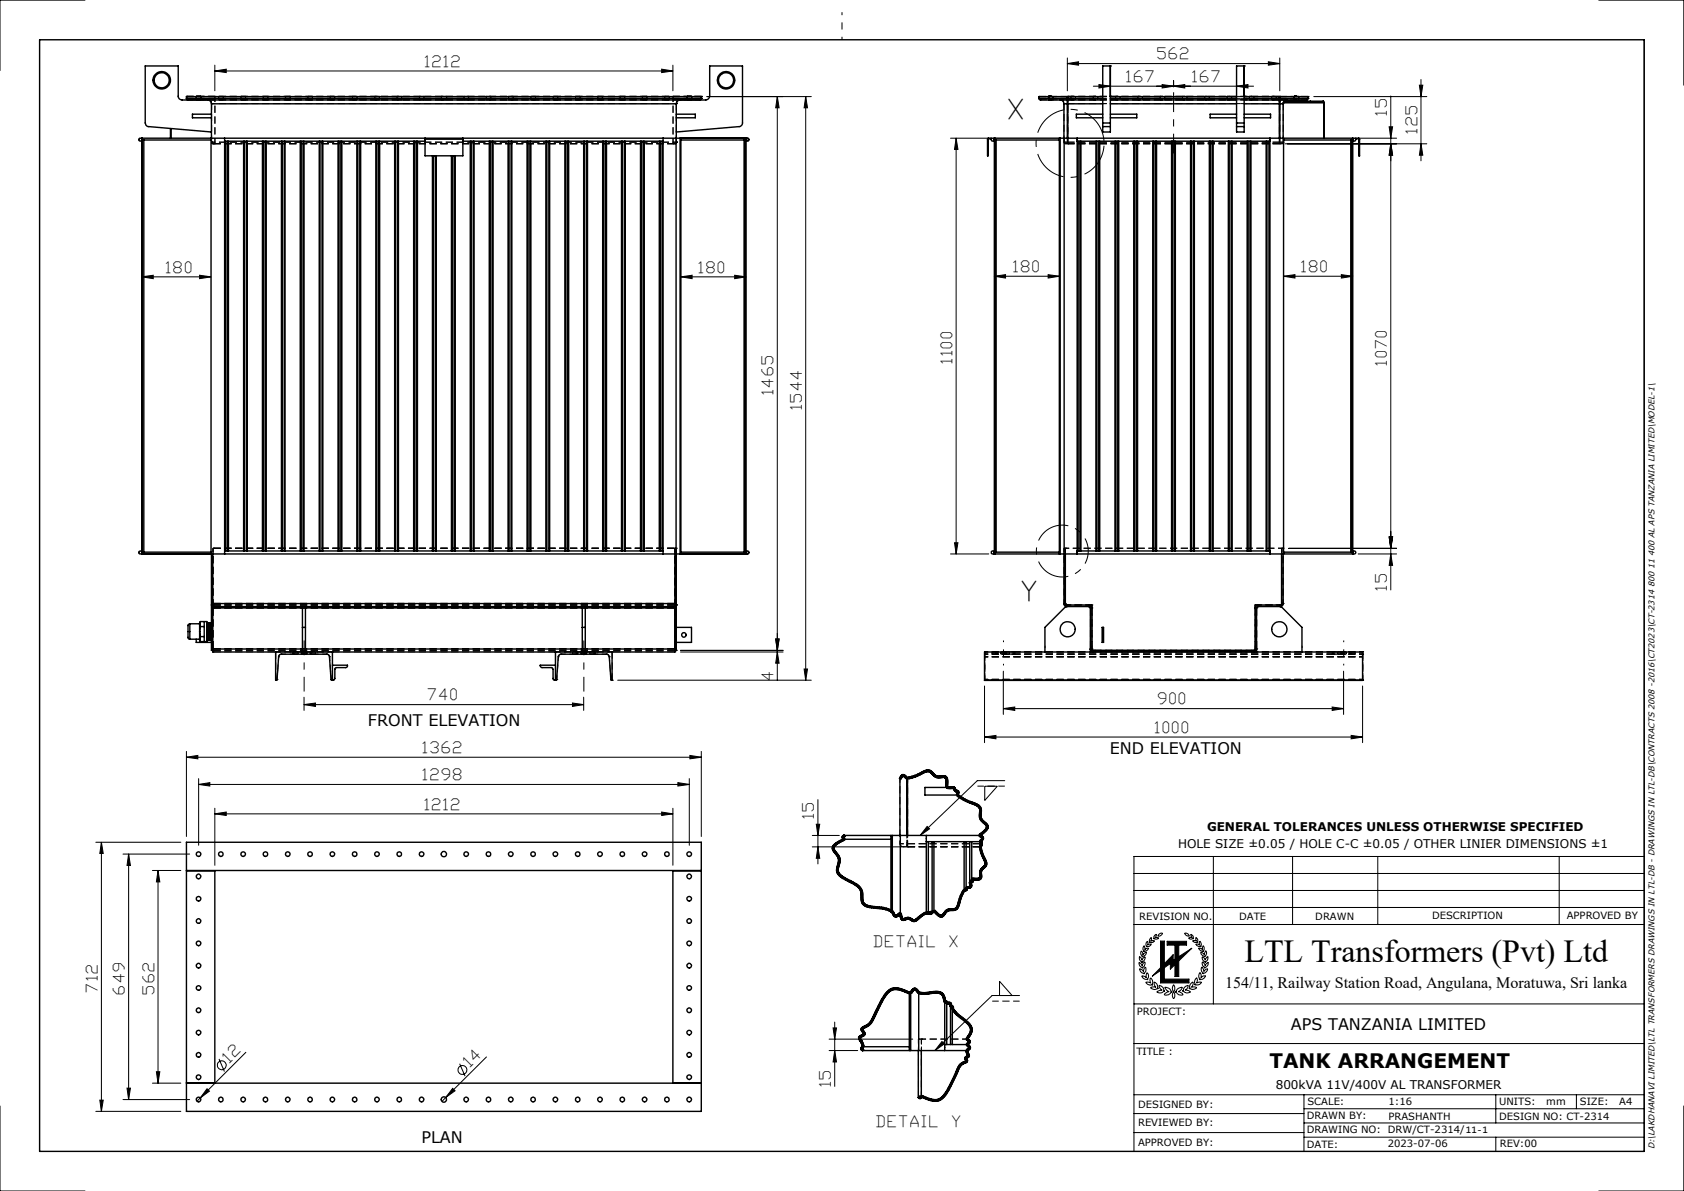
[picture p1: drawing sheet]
<svg xmlns="http://www.w3.org/2000/svg" width="297mm" height="210mm" viewBox="0 0 297 210" stroke-linecap="round" stroke-linejoin="round" font-family="sans-serif">
<defs><g id="words">
<text font-size="5.6" x="219.5" y="169.6">LTL Transformers (Pvt) Ltd</text>
<g font-size="4.8">
<text x="178" y="20.9">X</text>
<text x="180.4" y="106">Y</text>
</g>
<text font-size="3.5" x="223.9" y="188.4">TANK ARRANGEMENT</text>
<g font-size="2.8">
<text x="64.9" y="128">FRONT ELEVATION</text>
<text x="195.7" y="132.9">END ELEVATION</text>
<text x="216.1" y="174.1">154/11, Railway Station Road, Angulana, Moratuwa, Sri lanka</text>
<text x="227.7" y="181.6">APS TANZANIA LIMITED</text>
<text x="74.3" y="201.5">PLAN</text>
</g>
<g font-size="2.7">
<text x="75" y="11.8">1212</text>
<text x="204.2" y="10.5">562</text>
<text x="198.7" y="14.5">167</text>
<text x="210.4" y="14.5">167</text>
<text x="244.6" y="20.2" transform="rotate(-90 244.6 20.2)">15</text>
<text x="249.9" y="23.4" transform="rotate(-90 249.9 23.4)">125</text>
<text x="178.8" y="48">180</text>
<text x="229.6" y="48">180</text>
<text x="29.4" y="48.1">180</text>
<text x="123.3" y="48.1">180</text>
<text x="167.9" y="64" transform="rotate(-90 167.9 64)">1100</text>
<text x="244.6" y="64.3" transform="rotate(-90 244.6 64.3)">1070</text>
<text x="136.4" y="69.5" transform="rotate(-90 136.4 69.5)">1465</text>
<text x="141.4" y="72.1" transform="rotate(-90 141.4 72.1)">1544</text>
<text x="244.6" y="104" transform="rotate(-90 244.6 104)">15</text>
<text x="136.4" y="119.9" transform="rotate(-90 136.4 119.9)">4</text>
<text x="75.5" y="123.5">740</text>
<text x="204.3" y="124.2">900</text>
<text x="203.8" y="129.2">1000</text>
<text x="74.6" y="132.8">1362</text>
<text x="74.6" y="137.6">1298</text>
<text x="75" y="142.8">1212</text>
<text x="143.6" y="144.3" transform="rotate(-90 143.6 144.3)">15</text>
<text x="154.2" y="167">DETAIL</text>
<text x="167.5" y="167">X</text>
<text x="17.2" y="174.9" transform="rotate(-90 17.2 174.9)">712</text>
<text x="22" y="175.2" transform="rotate(-90 22 175.2)">649</text>
<text x="27.2" y="175.2" transform="rotate(-90 27.2 175.2)">562</text>
<text x="40.5" y="187.4" transform="rotate(-45 40.5 187.4)">12</text>
<text x="83" y="188.2" transform="rotate(-45 83 188.2)">14</text>
<text x="146.5" y="191.5" transform="rotate(-90 146.5 191.5)">15</text>
<text x="154.6" y="198.6">DETAIL</text>
<text x="168" y="198.6">Y</text>
</g>
<g font-size="2.1">
<text x="207.8" y="149.6">HOLE SIZE ±0.05 / HOLE C-C ±0.05 / OTHER LINIER DIMENSIONS ±1</text>
<text x="212.9" y="146.4">GENERAL TOLERANCES UNLESS OTHERWISE SPECIFIED</text>
<text x="225" y="191.9">800kVA 11V/400V AL TRANSFORMER</text>
</g>
<g font-size="1.8">
<text x="200.9" y="162.1">REVISION NO.</text>
<text x="218.6" y="162.1">DATE</text>
<text x="232" y="162.1">DRAWN</text>
<text x="252.6" y="162.1">DESCRIPTION</text>
<text x="276.3" y="162.1">APPROVED BY</text>
<text x="200.5" y="179">PROJECT:</text>
<text x="200.4" y="186">TITLE :</text>
<text x="200.7" y="195.4">DESIGNED BY:</text>
<text x="230.5" y="197.4">DRAWN BY:</text>
<text x="230.6" y="194.9">SCALE:</text>
<text x="244.9" y="197.5">PRASHANTH</text>
<text x="244.9" y="194.9">1:16</text>
<text x="264.4" y="197.4">DESIGN NO: CT-2314</text>
<text x="264.4" y="194.9">UNITS:</text>
<text x="272.7" y="194.9">mm</text>
<text x="278.6" y="194.9">SIZE:</text>
<text x="285.6" y="194.9">A4</text>
<text x="200.7" y="202">APPROVED BY:</text>
<text x="200.7" y="198.6">REVIEWED BY:</text>
<text x="230.5" y="199.9">DRAWING NO: DRW/CT-2314/11-1</text>
<text x="230.5" y="202.4">DATE:</text>
<text x="244.8" y="202.3">2023-07-06</text>
<text x="264.5" y="202.3">REV:00</text>
</g>
<text font-size="1.5" x="291.8" y="202.7" transform="rotate(-90 291.8 202.7)">D:\LAKDHANAVI LIMITED\LTL TRANSFORMERS DRAWINGS IN LTL-DB - DRAWINGS IN LTL-DB\CONTRACTS 2008 -2016\CT2023\CT-2314 800 11 400 AL APS TANZANIA LIMITED\MODEL-1\</text>
</g></defs>
<g fill="none" stroke="#000" stroke-width=".18" stroke-dasharray="1.3 .6">
<path d="M32.9 17.3h.1M32.9 17h.1M33.2 17.6h.1M36.6 17.6h.1M37.3 18.3h.1M37.9 17h.1M118.7 17h.1M119.3 18.3h.1M120 17.6h.1M123.4 17.6h.1M123.7 17.3h.1M123.7 17h.1"/>
<path d="M183.2 17.3h.1M183.2 17h.1M183.5 17.6h.1M187 17.6h.1M187.6 18.3h.1M188.2 17h.1M188.2 17.6h.1M188.3 17h.1M188.3 17.6h.1M225.6 17h.1M225.6 17.6h.1M225.7 17h.1"/>
<path d="M225.7 17.6h.1M226.3 18.3h.1M227 17.6h.1M230.4 17.6h.1M230.7 17.3h.1M230.7 17h.1M37.3 25.1h.1M37.6 25.3h.1M37.9 25.3h.1M118.7 25.3h.1M119 25.3h.1M119.3 25.1h.1"/>
<path d="M187.6 25.1h.1M187.9 25.3h.1M188.2 25.3h.1M188.3 25.3h.1M225.6 25.3h.1M225.7 25.3h.1M226 25.3h.1M226.3 25.1h.1M37.6 96.7h.1M119 96.7h.1M119.3 96.7h.1M187.6 96.7h.1"/>
<path d="M187.9 96.7h.1M226 96.7h.1M226.3 96.7h.1M37.6 106.4h.1M37.6 106.7h.1M37.6 106.9h.1M37.6 107.2h.1M37.6 114.4h.1M37.6 114.7h.1M37.6 114.9h.1M48.6 114.9h.1M48.6 119.9h.1"/>
<path d="M48.7 119.9h.1M48.9 119.8h.1M49.1 115.8h.1M49.7 115.3h.1M57.6 115.3h.1M58.1 115.8h.1M58.4 119.8h.1M58.6 119.9h.1M58.6 114.9h.1M98 119.9h.1M98 114.9h.1M98.2 119.8h.1"/>
<path d="M98.5 115.8h.1M99 115.3h.1M107 115.3h.1M107.5 115.8h.1M107.7 119.8h.1M107.9 119.9h.1M108 114.9h.1M108 119.9h.1M119 106.7h.1M119 114.7h.1M119 106.4h.1M119 106.9h.1"/>
<path d="M119 107.2h.1M119 114.4h.1M119 114.9h.1M119.3 106.7h.1M119.3 114.7h.1M173.6 119.9h.1M173.6 114.9h.1M173.6 115.3h.1M187.6 106.4h.1M187.9 106.7h.1M187.9 106.4h.1M188.2 106.7h.1"/>
<path d="M188.2 106.9h.1M192 106.7h.1M192 106.9h.1M192.3 107.2h.1M192.3 114.4h.1M192.6 114.7h.1M192.6 106.7h.1M192.6 114.4h.1M192.6 107.2h.1M192.8 114.7h.1M192.8 114.9h.1M221.1 114.9h.1"/>
<path d="M221.1 114.7h.1M221.4 114.7h.1M221.4 106.7h.1M221.4 107.2h.1M221.4 114.4h.1M221.6 114.4h.1M221.6 107.2h.1M221.9 106.7h.1M221.9 106.9h.1M225.8 106.7h.1M225.8 106.9h.1M226 106.7h.1"/>
<path d="M226 106.4h.1M226.3 106.4h.1M240.3 119.9h.1M240.3 114.9h.1M240.3 115.3h.1M158.7 148.8h.1M159.3 149.3h.1M159.9 149.3h.1M160.1 149.3h.1M162 183.2h.1M162.5 183.2h.1"/>
</g>
<g fill="none" stroke="#000" stroke-width=".18" stroke-dasharray="1.3 .6" stroke-dashoffset=".9" stroke-linecap="butt">
<path d="M77.8 17h1h-1M78.3 17.6h.5h-1h.5M185.3 17h.5h-.9h.4M185.8 17.6h-.9h.9M228.1 17.6h1h-1M228.6 17h-.5h1h-.5M51.6 115.3h1h-1M51.6 114.9h1h-1M53.2 115.3h.9h-.9M53.2 114.9h.9h-.9M54.7 115.3h.9h-.9M54.7 114.9h.9h-.9"/>
<path d="M101.9 115.3h-.9h.9M101.9 114.9h-.9h.9M103.4 115.3h-.9h.9M103.4 114.9h-.9h.9M105 115.3h-1h1M105 114.9h-1h1M175.4 115.3h-.4h.9h-.5M175.4 114.9h-.4h.9h-.5M177 115.3h-.5h.9h-.4M177 114.9h-.5h.9h-.4M178.5 115.3h-.5h1h-.5M178.5 114.9h-.5h1h-.5"/>
<path d="M235.4 115.3h.5h-.9h.4M235.4 114.9h.5h-.9h.4M237 115.3h.4h-.9h.5M237 114.9h.4h-.9h.5M238.5 115.3h.5h-1h.5M238.5 114.9h.5h-1h.5"/>
</g>
<g fill="none" stroke="#000" stroke-width=".18" stroke-dasharray="1.3 .6" stroke-dashoffset=".5" stroke-linecap="butt">
<path d="M36.6 17.6a.67 .67 0 0 1 .7 .7M37.3 18.3a.67 .67 0 0 0-.7-.7M119.3 18.3a.67 .67 0 0 1 .7-.7M120 17.6a.67 .67 0 0 0-.7 .7M187 17.6a.67 .67 0 0 1 .6 .7M226.3 18.3a.67 .67 0 0 1 .7-.7M37.6 97.7v-1M37.6 96.7v9.7M119 96.7v1M119 96.7v9.7M119.3 96.7v1M187.6 96.7v1"/>
<path d="M187.9 96.7v1M187.9 96.7v9.7M226 97.7v-1M226 96.7v9.7M226.3 97.7v-1M226.3 96.7v9.7M37.6 106.4v-9.7M48.9 119.8l.2-4M49.7 115.3h7.9M58.4 119.8l-.3-4M98.2 119.8l.3-4M107 115.3h-8"/>
<path d="M107.7 119.8l-.2-4M119 106.4v-9.7M173.6 119.8v-4M187.6 106.4v-9.7M187.9 106.4v-9.7M192.6 114.7h28.8M226 106.4v-9.7M240.3 119.8v-4M170.5 183.2h-8"/>
</g>
<g fill="none" stroke="#000" stroke-width=".18" stroke-dasharray="1.3 .6" stroke-linecap="butt">
<path d="M32.9 17h90.8M32.9 17v.3M32.9 17.3l.3 .3M32.9 17h5M32.9 17.3v-.3M33.2 17.6l-.3-.3M34.6 17v.6M35.4 17.6v-.6M37.9 17h-5M38.6 17v.6M39.4 17.6v-.6M42.5 17v.6"/>
<path d="M43.3 17.6v-.6M46.4 17v.6M47.2 17.6v-.6M50.4 17v.6M51.2 17.6v-.6M54.3 17v.6M55.1 17.6v-.6M58.2 17v.6M59 17.6v-.6M62.2 17v.6M63 17.6v-.6M66.1 17v.6"/>
<path d="M66.9 17.6v-.6M70 17v.6M70.8 17.6v-.6M74 17v.6M74.8 17.6v-.6M77.8 17v.6M78.8 17.6v-.6M81.8 17v.6M82.6 17.6v-.6M85.8 17v.6M86.6 17.6v-.6M89.7 17v.6"/>
<path d="M90.5 17.6v-.6M93.6 17v.6M94.4 17.6v-.6M97.6 17v.6M98.4 17.6v-.6M101.5 17v.6M102.3 17.6v-.6M105.4 17v.6M106.2 17.6v-.6M109.4 17v.6M110.2 17.6v-.6M113.3 17v.6"/>
<path d="M114.1 17.6v-.6M117.2 17v.6M118 17.6v-.6M118.7 17h5M121.2 17v.6M122 17.6v-.6M123.4 17.6l.3-.3M123.7 17v.3M123.7 17.3l-.3 .3M123.7 17h-90.8M123.7 17.3h-90.8M123.7 17h-5"/>
<path d="M183.2 17.3h5M183.2 17.3l.3 .3M183.2 17h5M183.2 17v.3M184.9 17v.6M185.7 17.6v-.6M185.8 17.6v-.6M187.6 18.3h.6M188.2 17.6v-.3M188.2 17v.3M188.3 17.3v.3M188.3 17v.3"/>
<path d="M188.9 17v.6M189.7 17.6v-.6M192.8 17v.6M193.6 17.6v-.6M196.7 17v.6M197.5 17.6v-.6M200.7 17v.6M201.5 17.6v-.6M204.6 17v.6M205.4 17.6v-.6M208.5 17v.6M209.3 17.6v-.6"/>
<path d="M212.5 17v.6M213.3 17.6v-.6M216.4 17v.6M217.2 17.6v-.6M220.3 17v.6M221.1 17.6v-.6M224.3 17v.6M225.1 17.6v-.6M225.6 17.6v-.3M225.6 17v.3M225.7 18.3h.6M225.7 17.3h5"/>
<path d="M225.7 17.3v.3M225.7 17v.3M225.7 17h5M228.1 17v.6M228.2 17v.6M229 17.6v-.6M229.1 17.6v-.6M230.4 17.6l.3-.3M230.7 17.3v-.3M37.3 25.1l.3 .2M37.6 25.3l-.3-.2M37.6 25.3h.3"/>
<path d="M37.9 25.3h-.3M118.7 25.3h.3M119 25.3l.3-.2M119 25.3h-.3M119.3 25.1l-.3 .2M187.6 25.1h.6M187.6 25.1l.3 .2M187.9 25.3h.3M187.9 25.3l-.3-.2M188.2 25.1v.2M188.2 25.3v-.2M188.3 25.1v.2"/>
<path d="M188.3 25.3v-.2M225.6 25.3v-.2M225.6 25.1v.2M225.7 25.1h.6M225.7 25.3h.3M225.7 25.3v-.2M225.7 25.1v.2M226 25.3l.3-.2M226.3 25.1l-.3 .2M119 96.7h.3M187.6 96.7h.3M226.3 96.7h-.3"/>
<path d="M37.6 106.7v-.3M37.6 106.7v.2M37.6 106.7v.5M37.6 106.9v-.2M37.6 114.7v-.3M37.6 114.7v.2M37.6 114.4v.3M37.6 114.4v.5M37.6 107.2v-.5M37.6 107.2v-.3M37.6 106.4v.3M37.6 106.4v.5"/>
<path d="M48.6 119.9h.1M48.6 114.9v5M48.7 119.9l.2-.1M51.6 114.9v.4M52.6 115.3v-.4M53.2 114.9v.4M53.4 107.2h.5M53.4 114.4h.5M53.9 106.9h-.5M54.1 115.3v-.4M54.7 114.9v.4M55.6 115.3v-.4"/>
<path d="M58.6 119.9l-.2-.1M58.6 119.9v-5M98 119.9v-5M98 119.9l.2-.1M101 114.9v.4M101.9 115.3v-.4M102.5 114.9v.4M102.7 107.2h.5M102.7 114.4h.5M103.2 106.9h-.5M103.4 115.3v-.4M104 114.9v.4"/>
<path d="M105 115.3v-.4M107.9 119.9l-.2-.1M108 119.9h-.1M108 114.9v5M119 106.7h.3M119 114.7h.3M119 106.4v.3M119 106.7v.2M119 107.2v-.5M119 106.9v-.2M119 114.4v.3M119 114.7v.2"/>
<path d="M119 114.7v-.3M119 114.9v-.5M119 106.7v.5M119 106.9v.3M119 106.7v-.3M119 106.9v-.5M173.6 119.9v-.1M173.6 115.8v-.5M173.6 119.9v-5M173.6 114.9v5M175 114.9v.4M175.9 115.3v-.4"/>
<path d="M176.5 114.9v.4M177.4 115.3v-.4M178 114.9v.4M179 115.3v-.4M187.9 106.4l.3 .3M187.9 106.4h-.3M188.2 106.7v.2M188.2 106.7l-.3-.3M192 106.9v-.2M192 106.9l.3 .3M192.3 107.2h.3M192.6 114.4l.2 .3"/>
<path d="M192.6 114.4h-.3M192.8 114.7v.2M192.8 114.7l-.2-.3M221.1 114.7l.3-.3M221.1 114.7v.2M221.4 114.4l-.3 .3M221.4 114.4h.2M221.6 107.2l.3-.3M221.6 107.2h-.2M221.9 106.9v-.2M225.8 106.7l.2-.3M225.8 106.7v.2"/>
<path d="M226 106.4h.3M226 106.4l-.2 .3M235 114.9v.4M235.9 115.3v-.4M236.5 114.9v.4M237.4 115.3v-.4M238 114.9v.4M239 115.3v-.4M240.3 119.9v-.1M240.3 115.8v-.5M240.3 119.9v-5M240.3 114.9v5"/>
<path d="M159.9 148.8v.5M159.9 149.3v-.5M160.1 148.8v.5M160.1 149.3v-.5M162 183.2h.5"/>
</g>
<g fill="none" stroke="#000" stroke-width=".18" stroke-dasharray="1.3 .6" stroke-dashoffset=".4" stroke-linecap="butt">
<path d="M37.3 24.3v.8M119.3 25.1v-.8M187.6 25.1v-.8M188.2 24.3v.8M188.3 25.1v-.8M225.6 24.3v.8M225.7 25.1v-.8M226.3 24.3v.8M119 96.7v10M187.9 96.7v10M49.1 115.8a.51 .51 0 0 1 .6-.5M58.1 115.8a.51 .51 0 0 0-.5-.5"/>
<path d="M58.6 114.9h-10M98 114.9h10M98.5 115.8a.51 .51 0 0 1 .5-.5M107.5 115.8a.51 .51 0 0 0-.5-.5M108 114.9h-10M119 106.7v8M119 114.7v-8M119 106.7v-10M119.3 114.7v-8M119.3 106.7v-10M188.2 106.9a.53 .53 0 0 1-.6-.5M192 106.7a.53 .53 0 0 1 .6 .5"/>
<path d="M192.6 106.7v8M192.8 114.9a.53 .53 0 0 1-.5-.5M221.4 114.7v-8M221.4 107.2a.53 .53 0 0 1 .5-.5M221.6 114.4a.53 .53 0 0 1-.5 .5M226 106.7v-10M226.3 106.4a.53 .53 0 0 1-.5 .5M158.7 148.8l.2 .3 .4 .2M159.3 149.3a.53 .53 0 0 1-.6-.5M162.5 183.2v10.1M162.5 193.3v-10.1"/>
</g>
<g fill="none" stroke="#000" stroke-width=".18" stroke-dasharray="1.3 .6" stroke-dashoffset="-.1" stroke-linecap="butt">
<path d="M33.2 17.6h3.4M36.6 17.6h83.4M36.6 17.6h-3.4M120 17.6h3.4M120 17.6h-83.4M123.4 17.6h-3.4M37.6 25.3h81.4M119 25.3h-81.4M37.6 96.7h81.4M119 96.7h-81.4M37.6 106.4h81.4M37.6 107.2h81.4"/>
<path d="M37.6 114.4v-7.2M37.6 114.4h81.4M37.6 114.7h81.4M37.6 114.9h81.4M37.6 107.2v7.2M37.6 106.9h81.4M37.6 106.7h81.4M119 106.7h-81.4M119 106.9h-81.4M119 107.2v7.2M119 114.7h-81.4M119 114.4h-81.4"/>
<path d="M119 107.2h-81.4M119 114.4v-7.2M119 106.4h-81.4M192.3 114.4v-7.2M192.6 107.2v7.2M192.6 114.4v-7.2M221.4 114.4v-7.2M221.4 107.2v7.2M221.6 107.2v7.2M160.1 149.3h12.8M160.1 148.8h12.8"/>
</g>
<g fill="none" stroke="#000" stroke-width=".18" stroke-dasharray="1.3 .6" stroke-dashoffset=".8" stroke-linecap="butt">
<path d="M35 17.6h-.4h.8h-.4M35 17h.4h-.8h.4M39 17.6h-.4h.8h-.4M39 17h.4h-.8h.4M42.9 17.6h-.4h.8h-.4M42.9 17h.4h-.8h.4M46.8 17.6h-.4h.8h-.4M46.8 17h.4h-.8h.4M50.8 17.6h-.4h.8h-.4M50.8 17h.4h-.8h.4M54.7 17.6h-.4h.8h-.4M54.7 17h.4h-.8h.4"/>
<path d="M58.6 17.6h-.4h.8h-.4M58.6 17h.4h-.8h.4M62.6 17.6h-.4h.8h-.4M62.6 17h.4h-.8h.4M66.5 17.6h-.4h.8h-.4M66.5 17h.4h-.8h.4M70.4 17.6h-.4h.8h-.4M70.4 17h.4h-.8h.4M74.4 17.6h-.4h.8h-.4M74.4 17h.4h-.8h.4M82.2 17.6h-.4h.8h-.4M82.2 17h.4h-.8h.4"/>
<path d="M86.2 17.6h-.4h.8h-.4M86.2 17h.4h-.8h.4M90.1 17.6h-.4h.8h-.4M90.1 17h.4h-.8h.4M94 17.6h-.4h.8h-.4M94 17h.4h-.8h.4M98 17.6h-.4h.8h-.4M98 17h.4h-.8h.4M101.9 17.6h-.4h.8h-.4M101.9 17h.4h-.8h.4M105.8 17.6h-.4h.8h-.4M105.8 17h.4h-.8h.4"/>
<path d="M109.8 17.6h-.4h.8h-.4M109.8 17h.4h-.8h.4M113.7 17.6h-.4h.8h-.4M113.7 17h.4h-.8h.4M117.6 17.6h-.4h.8h-.4M117.6 17h.4h-.8h.4M121.6 17.6h-.4h.8h-.4M121.6 17h.4h-.8h.4M184.9 17.6h.8h-.8M184.9 17h.8h-.8M188.9 17.6h.8h-.8M188.9 17h.8h-.8"/>
<path d="M192.8 17.6h.8h-.8M192.8 17h.8h-.8M196.7 17.6h.8h-.8M196.7 17h.8h-.8M200.7 17.6h.8h-.8M200.7 17h.8h-.8M204.6 17.6h.8h-.8M204.6 17h.8h-.8M208.5 17.6h.8h-.8M208.5 17h.8h-.8M212.5 17.6h.8h-.8M212.5 17h.8h-.8"/>
<path d="M216.4 17.6h.8h-.8M216.4 17h.8h-.8M220.3 17.6h.8h-.8M220.3 17h.8h-.8M224.3 17.6h.8h-.8M224.3 17h.8h-.8M228.2 17.6h.8h-.8M228.2 17h.8h-.8"/>
</g>
<g fill="none" stroke="#000" stroke-width=".18" stroke-dasharray="1.3 .6" stroke-dashoffset=".6" stroke-linecap="butt">
<path d="M119.3 18.3h-82M187 17.6h1.2M225.7 17.6h1.3M37.3 25.1h82M119.3 25.1h-82M226 96.7h-38.1M173.6 119.8h66.7M173.6 119.9h66.7M173.6 115.3h66.7M173.6 115.8h66.7M173.6 114.9h66.7M188.2 106.9h3.8"/>
<path d="M188.2 106.7h3.8M192 106.7h-3.8M221.9 106.9h3.9M221.9 106.7h3.9M225.8 106.7h-3.9M160.1 137.2v11.6M158.7 148.8h1.2M159.9 148.8v-11.6M162 183.2v2M162.5 183.2v2"/>
</g>
<g fill="none" stroke="#000" stroke-width=".18" stroke-dasharray="1.3 .6" stroke-dashoffset=".1" stroke-linecap="butt">
<path d="M37.3 18.3v6.8M119.3 18.3v6.8M187.6 18.3v6.8M188.3 17h37.3M188.3 18.3v6.8M188.3 17.6h37.3M188.3 18.3h37.3M188.3 17.3h37.3M225.7 18.3v6.8M37.3 25.1v-6.8M119.3 25.1v-6.8M188.2 25.1v-6.8"/>
<path d="M188.3 25.3h37.3M188.3 25.1h37.3M225.6 25.1v-6.8M226.3 25.1v-6.8M177.2 138.6h-4.8M179.8 176.5h-4.8"/>
</g>
<path d="M37.9 17v8.3M118.7 17v8.3M123.4 17.6h-90.2M188.2 18.3v-.7M188.3 17v8.3M188.3 17.6v.7M225.6 17v8.3M225.6 18.3v-.7M225.7 17.6v.7M160.1 137.2v12.1M159.3 149.3h.6M162 193.3v-10.1" fill="none" stroke="#000" stroke-width=".18" stroke-dasharray="1.3 .6" stroke-dashoffset=".3" stroke-linecap="butt"/>
<g fill="none" stroke="#000" stroke-width=".25">
<path d="M7 7h283v196h-283zM32.9 17.3l.3 .3M32.9 17.3h90.8M32.9 17.3v-.3h90.8v.3M36.6 17.6a.65 .65 0 0 1 .7 .7M37.3 18.3h82M37.3 18.3v6.1M119.3 18.3v6.1M119.9 17.6a.65 .65 0 0 0-.6 .7M123.7 17.3l-.3 .3M183.2 17.3l.2 .3h4.8M183.2 17.3h5"/>
<path d="M183.2 17.3v-.3h5v.3M187 17.6a.65 .65 0 0 1 .6 .7M187.6 18.3h.6M187.6 18.3v6.1M188.2 17.3v.3M188.2 17.6v.7M188.2 18.3v6.1M188.3 17.3v.3M188.3 17.6v.7M188.3 17.6h6.2M188.3 17.3h6.2M188.3 18.3h6.2"/>
<path d="M188.3 18.3v6.1M194.5 17h-6.2v.3M195.8 11.6h.1M195.8 17h.1M195.8 11.6h-1.3v10.1M195.8 17.6h22.3M195.8 17.3h22.3M195.8 17h22.3M195.8 18.3h22.3M195.8 11.6v10.1M219.4 11.6h.1M219.4 17h.1"/>
<path d="M219.4 11.6h-1.3v10.1M219.4 17.6h6.2M219.4 17.3h6.2M219.4 17h6.2v.3M219.4 18.3h6.2M219.4 11.6v10.1M225.6 17.3v.3M225.6 17.6v.7M225.6 18h.1M225.6 17.8h.1M225.6 18.3v6.1M225.7 17.3v.3"/>
<path d="M225.7 17.6v.7M225.7 17.3h5M225.7 17.3v-.3h5v.3M225.7 18.3h.6M225.7 18.3v6.1M226.3 18.1h7.2M226.3 18.3v6.1M226.4 18h7M226.4 17.8h7M227 17.6a.61 .61 0 0 0-.7 .7M230.7 17.3l-.2 .3h-4.8M231.1 17.8v.2"/>
<path d="M233.4 17.8l.1 .3M233.4 18l.1 .1v6.3M233.4 17.8v.2M233.5 18.1v6.3M25 24.4v73.3M25 24.4l.1 .3M25 24.4h106.6M25.1 24.7h12.1M25.1 24.7v72.7M25.4 24.7v72.7M30.1 22.7v1.7M30.2 22.7v1.7"/>
<path d="M37.2 24.4v73.3M37.3 23.3l-11.1-1a.66 .66 0 0 1-.6-.6v-10.1h5.8v5.4a.66 .66 0 0 0 .7 .6h92.4a.73 .73 0 0 0 .7-.6v-5.4h5.8v10.1a.67 .67 0 0 1-.6 .6l-11.1 1M37.3 20.1h-3.4v.7h3.4M39.6 24.4v.5M39.6 24.9h35.4M39.6 24.9v72.2M39.8 24.9v72.2M40.1 24.9v72.2M40.3 24.9v72.2M43 24.9v72.2M43.1 24.9v72.2M43.5 24.9v72.2"/>
<path d="M43.6 24.9v72.2M46.3 24.9v72.2M46.5 24.9v72.2M46.8 24.9v72.2M47 24.9v72.2M49.6 24.9v72.2M49.8 24.9v72.2M50.1 24.9v72.2M50.3 24.9v72.2M53 24.9v72.2M53.1 24.9v72.2M53.4 24.9v72.2"/>
<path d="M53.6 24.9v72.2M56.3 24.9v72.2M56.4 24.9v72.2M56.8 24.9v72.2M56.9 24.9v72.2M59.6 24.9v72.2M59.8 24.9v72.2M60.1 24.9v72.2M60.3 24.9v72.2M62.9 24.9v72.2M63.1 24.9v72.2M63.5 24.9v72.2"/>
<path d="M63.6 24.9v72.2M66.3 24.9v72.2M66.5 24.9v72.2M66.8 24.9v72.2M67 24.9v72.2M69.6 24.9v72.2M69.8 24.9v72.2M70.1 24.9v72.2M70.3 24.9v72.2M73 24.9v72.2M73.1 24.9v72.2M73.4 24.9v72.2"/>
<path d="M73.6 24.9v72.2M75 24.4v.1M75 24.5v3h6.6v-3M75 24.5h6.6M76.3 27.5v69.6M76.4 27.5v69.6M76.8 27.5v69.6M76.9 27.5v69.6M79.6 27.5v69.6M79.8 27.5v69.6M80.1 27.5v69.6M80.3 27.5v69.6"/>
<path d="M81.6 24.4v.1M81.6 24.9h35.3M82.9 24.9v72.2M83.1 24.9v72.2M83.5 24.9v72.2M83.6 24.9v72.2M86.3 24.9v72.2M86.5 24.9v72.2M86.8 24.9v72.2M87 24.9v72.2M89.6 24.9v72.2M89.8 24.9v72.2"/>
<path d="M90.1 24.9v72.2M90.3 24.9v72.2M93 24.9v72.2M93.1 24.9v72.2M93.5 24.9v72.2M93.6 24.9v72.2M96.3 24.9v72.2M96.4 24.9v72.2M96.8 24.9v72.2M96.9 24.9v72.2M99.6 24.9v72.2M99.8 24.9v72.2"/>
<path d="M100.1 24.9v72.2M100.3 24.9v72.2M102.9 24.9v72.2M103.1 24.9v72.2M103.5 24.9v72.2M103.6 24.9v72.2M106.3 24.9v72.2M106.5 24.9v72.2M106.8 24.9v72.2M107 24.9v72.2M109.6 24.9v72.2M109.8 24.9v72.2"/>
<path d="M110.1 24.9v72.2M110.3 24.9v72.2M113 24.9v72.2M113.1 24.9v72.2M113.5 24.9v72.2M113.6 24.9v72.2M116.3 24.9v72.2M116.5 24.9v72.2M116.8 24.9v72.2M116.9 24.4v.5M116.9 24.9v72.2M119.2 24.4v73.3"/>
<path d="M119.3 20.1h3.3v.7h-3.3M119.9 24.4v73.3M120.1 24.4v73.3M120.1 24.7h11.4M131.2 24.7v72.7M131.5 24.7h.1M131.5 24.7v72.7M131.6 24.4h.1M131.6 24.7h.1M131.6 24.4v73.3M174.2 24.5h.1M174.2 24.5v3h.1v-3"/>
<path d="M174.3 24.5h.1M174.3 24.4l-.1 .1M174.3 24.4h.5v.1h-.5M174.3 24.4v.1M175.4 24.7h.1M175.4 24.4h.1M175.4 24.4h63.1M175.4 24.4v73.3M175.4 24.7h11.4M175.4 24.7v72.7M175.7 24.7v72.7M186.8 24.4v73.3"/>
<path d="M187 24.4v73.3M187.7 24.4v73.3M190 24.4v.5M190 24.9h34M190 24.9v72.2M190.1 24.9v72.2M190.5 24.9v72.2M190.6 24.9v72.2M193.3 24.9v72.2M193.5 24.9v72.2M193.8 24.9v72.2M194 24.9v72.2"/>
<path d="M194.5 21.7v.6M194.5 20.1h-4.7v.7h4.7M194.5 21.7h1.3M194.5 22.3h1.3M194.5 22.3v1h1.3v-1M195.8 21.7v.6M195.8 20.1h4.7v.7h-4.7M196.6 24.9v72.2M196.8 24.9v72.2M197.1 24.9v72.2M197.3 24.9v72.2M200 24.9v72.2"/>
<path d="M200.1 24.9v72.2M200.4 24.9v72.2M200.6 24.9v72.2M203.3 24.9v72.2M203.5 24.9v72.2M203.8 24.9v72.2M204 24.9v72.2M206.6 24.9v72.2M206.8 24.9v72.2M207.1 24.9v72.2M207.3 24.9v72.2M210 24.9v72.2"/>
<path d="M210.1 24.9v72.2M210.5 24.9v72.2M210.6 24.9v72.2M213.3 24.9v72.2M213.5 24.9v72.2M213.8 24.9v72.2M214 24.9v72.2M216.6 24.9v72.2M216.8 24.9v72.2M217.1 24.9v72.2M217.3 24.9v72.2M218.1 21.7v.6"/>
<path d="M218.1 20.1h-4.7v.7h4.7M218.1 21.7h1.3M218.1 22.3h1.3M218.1 22.3v1h1.3v-1M219.4 21.7v.6M219.4 20.1h4.7v.7h-4.7M220 24.9v72.2M220.1 24.9v72.2M220.5 24.9v72.2M220.6 24.9v72.2M223.3 24.9v72.2M223.4 24.9v72.2"/>
<path d="M223.8 24.9v72.2M224 24.4v.5M224 24.9v72.2M226.4 24.7h12.1M226.4 24.4v73.3M238.2 24.7v72.7M238.5 24.7v72.7M238.5 24.4l.1 .3h-.1M238.5 24.4v73.3M239.6 24.4l.2 .1M239.6 24.5h.1M239.6 24.4h-.5v.1h.5"/>
<path d="M239.6 24.4v.1M239.6 24.5h.2M239.6 24.5v3h.2v-3M25 97.4h.1M25 97.7h106.6M25 97.4v.3M25.1 97.4h12.1M37.3 97.7v17h.2M37.5 97.7v8.7M39.6 97.1v.6M39.6 97.1h77.3M116.9 97.1v.6"/>
<path d="M119 97.7v8.7M119.3 97.7v17h-.3M120.1 97.4h11.4M131.5 97.4h.1M131.6 97.4h.1M131.6 97.7h.1M175.4 97.4h.1M175.4 97.7h.1M175.4 97.7h63.1M175.4 97.4h11.4M187.6 97.7v8.7M187.9 97.7v9h4.7v8h28.8v-8h4.6v-9"/>
<path d="M190 97.1v.6M190 97.1h34M224 97.1v.6M226.3 97.7v8.7M226.4 97.4h12.1M238.5 97.4h.1l-.1 .3M33.5 110h-.1a1.07 1.07 0 0 0-.2 1.2v.2a1.42 1.42 0 0 0 .2 1.3h.1M33.5 110v2.7M33.5 110h1.7M33.5 112.7h1.7M34.6 112.7v.6h2.7M35.2 110v1.4"/>
<path d="M35.2 110l.1 .5M35.2 111.4l.1 .8M35.2 111.4v1.3M35.2 112.7l.1 .4M35.3 109.6h1.2v3.5h-1.2M35.3 110.5l-.1 .9M35.3 112.2l-.1 .5M35.3 109.6l-.1 .4M35.3 110.5h.7M35.3 112.2h.7M36 109.6v.9M36 112.2v.9"/>
<path d="M36 110.5v1.7M36.5 112.9h.4M36.5 109.8h.4M36.6 109.8v3.1M36.9 109.8v3.1M36.9 109.8v.4M36.9 112.5h.1M36.9 110.2h.1M36.9 110.2v2.3M36.9 112.5v.4M37 110.2v2.3M37 112.5v.4"/>
<path d="M37 109.8v3.1M37 112.9h.3M37 109.8h.3M37 109.8v.4M37.3 106.7h.2M37.5 106.4v.6M37.5 107v.2M37.5 114.4v.6h81.5v-.6M37.5 106.4h81.5M37.5 107.2v7.2M37.5 107h81.5M37.5 107.2h15.8"/>
<path d="M37.5 114.4h15.8M48.6 119.9h.1M48.6 115v4.9M53.3 110.6h.6M53.3 107v8M53.9 107v8M53.9 107.2h48.8M53.9 114.4h48.8M58.6 117.3h2.7v.2l-.3 .2-1.9 .1-.1 2-.4 .2-.2-.2-.3-4a.48 .48 0 0 0-.5-.5h-8a.48 .48 0 0 0-.5 .5l-.2 4-.3 .1M58.6 115v4.9M98 117.3h-2.7v.2l.2 .2h1.9l.1 .3v1.8l.2 .1 .3 .1 .2-.1 .3-4.2 .2-.3 8.3-.1 .4 .3 .1 .2 .2 4.1h.2M98 115v4.9"/>
<path d="M102.7 110.6h.5M102.7 107v8M103.2 107v8M103.2 107.2h15.8M103.2 114.4h15.8M107.9 119.9h.1M107.9 115v4.9M119 106.4v.6M119 107v.2M119 106.7h.3M119 107.2v7.2M119.3 110.6h2.7v2.7h-2.7"/>
<path d="M173.6 119.9h66.7M173.6 115h66.7v5h-66.7zM187.6 106.4a.49 .49 0 0 0 .6 .6v-.3M187.6 106.4h.3M192 107v-.3a.61 .61 0 0 1 .6 .5h-.3M192 107h.2l.1 .2M192 107h-4l-3.7 3.6v4.4M192.3 107.2v7.8M192.6 114.4h-.3a.54 .54 0 0 0 .5 .6v-.3M194.4 110.6h.2v2.7h-.2zM221.4 114.4h.2a.54 .54 0 0 1-.5 .6v-.3M221.6 107.2v7.8"/>
<path d="M221.9 107v-.3a.54 .54 0 0 0-.5 .5h.2M221.9 107l-.3 .2M221.9 107h4.1l3.6 3.6v4.4M226 106.4h.3M226.3 106.4a.54 .54 0 0 1-.5 .6v-.3M158.7 137.4v9.9M159.9 137.3v10M160.1 137.2v10.1M166.9 138.8h-3.8v1.4h5.7M32.9 148.5h90.8v5h-90.8zM32.9 153.6h5v37.3h-5zM118.7 153.6h5v37.3h-5z"/>
<path d="M148.9 148h8.2M149 147.3h23.7M157.1 147.3v13.3M157.4 147.3v13.4M158.8 147.3v13.7M163.4 147.3v1.1M163.4 148.4h9.4M163.4 148.4v12.5M163.7 148.4v12.5M164.4 148.4v12.3M164.7 148.4v12.2M170 148.4v8.5"/>
<path d="M170.4 148.4v8.1M171 148.4v7.1M171.4 148.4v6.6M160.4 175.1v10.1M160.6 175.1v10.1M162 175.1v10.1M166.6 176.7v7.5M167 177v7.2M167.6 177.5v6.7M168 177.9v6.3M32.9 191h90.8v5h-90.8zM152.2 184.6h8.2"/>
<path d="M152.3 185.2h18.2M162 185.2v8.1M162.5 185.2v8.1M166.6 184.2v1M166.6 184.2h3.9"/>
<circle cx="28.5" cy="14.2" r="1.53"/>
<circle cx="28.5" cy="14.2" r="1.33"/>
<circle cx="128" cy="14.2" r="1.53"/>
<circle cx="128.1" cy="14.1" r="1.33"/>
<circle cx="24.7" cy="24.6" r=".26"/>
<circle cx="131.8" cy="24.6" r=".27"/>
<circle cx="175.1" cy="24.6" r=".27"/>
<circle cx="238.8" cy="24.6" r=".26"/>
<circle cx="24.7" cy="97.4" r=".26"/>
<circle cx="131.8" cy="97.4" r=".27"/>
<circle cx="175.1" cy="97.4" r=".27"/>
<circle cx="238.8" cy="97.4" r=".26"/>
<circle cx="120.6" cy="111.9" r=".4"/>
<circle cx="188.3" cy="111" r="1.33"/>
<circle cx="225.6" cy="110.9" r="1.33"/>
<circle cx="35" cy="150.6" r=".41"/>
<circle cx="35" cy="158.5" r=".41"/>
<circle cx="35" cy="154.5" r=".39"/>
<circle cx="38.9" cy="150.6" r=".41"/>
<circle cx="42.9" cy="150.6" r=".41"/>
<circle cx="46.8" cy="150.6" r=".41"/>
<circle cx="50.8" cy="150.6" r=".41"/>
<circle cx="54.7" cy="150.6" r=".41"/>
<circle cx="58.6" cy="150.6" r=".41"/>
<circle cx="62.5" cy="150.6" r=".41"/>
<circle cx="66.5" cy="150.6" r=".41"/>
<circle cx="70.4" cy="150.6" r=".41"/>
<circle cx="74.4" cy="150.6" r=".41"/>
<circle cx="78.3" cy="150.6" r=".46"/>
<circle cx="82.2" cy="150.6" r=".41"/>
<circle cx="86.1" cy="150.6" r=".41"/>
<circle cx="90.1" cy="150.6" r=".41"/>
<circle cx="94" cy="150.6" r=".41"/>
<circle cx="98" cy="150.6" r=".41"/>
<circle cx="101.9" cy="150.6" r=".41"/>
<circle cx="105.8" cy="150.6" r=".41"/>
<circle cx="109.7" cy="150.6" r=".41"/>
<circle cx="113.7" cy="150.6" r=".41"/>
<circle cx="117.6" cy="150.6" r=".41"/>
<circle cx="121.6" cy="150.6" r=".41"/>
<circle cx="121.6" cy="158.5" r=".41"/>
<circle cx="121.6" cy="154.5" r=".39"/>
<circle cx="35" cy="178.1" r=".4"/>
<circle cx="35" cy="166.3" r=".41"/>
<circle cx="35" cy="174.2" r=".41"/>
<circle cx="35" cy="170.3" r=".39"/>
<circle cx="35" cy="162.4" r=".39"/>
<circle cx="121.6" cy="178.1" r=".4"/>
<circle cx="121.6" cy="166.3" r=".41"/>
<circle cx="121.6" cy="174.2" r=".41"/>
<circle cx="121.6" cy="170.3" r=".39"/>
<circle cx="121.6" cy="162.4" r=".39"/>
<circle cx="35" cy="193.9" r=".4"/>
<circle cx="35" cy="186" r=".4"/>
<circle cx="35" cy="189.9" r=".41"/>
<circle cx="35" cy="182.1" r=".41"/>
<circle cx="38.9" cy="193.9" r=".4"/>
<circle cx="42.9" cy="193.9" r=".4"/>
<circle cx="46.8" cy="193.9" r=".4"/>
<circle cx="50.7" cy="193.9" r=".4"/>
<circle cx="54.7" cy="193.9" r=".4"/>
<circle cx="58.6" cy="193.9" r=".4"/>
<circle cx="62.5" cy="193.9" r=".4"/>
<circle cx="66.5" cy="193.9" r=".4"/>
<circle cx="70.4" cy="193.9" r=".4"/>
<circle cx="74.3" cy="193.9" r=".4"/>
<circle cx="78.3" cy="193.9" r=".46"/>
<circle cx="82.2" cy="193.9" r=".4"/>
<circle cx="86.1" cy="193.9" r=".4"/>
<circle cx="90.1" cy="193.9" r=".4"/>
<circle cx="94" cy="193.9" r=".4"/>
<circle cx="98" cy="193.9" r=".4"/>
<circle cx="101.9" cy="193.9" r=".4"/>
<circle cx="105.8" cy="193.9" r=".4"/>
<circle cx="109.7" cy="193.9" r=".4"/>
<circle cx="113.7" cy="193.9" r=".4"/>
<circle cx="117.6" cy="193.9" r=".4"/>
<circle cx="121.6" cy="193.9" r=".4"/>
<circle cx="121.6" cy="186" r=".4"/>
<circle cx="121.6" cy="189.9" r=".41"/>
<circle cx="121.6" cy="182.1" r=".41"/>
</g>
<path d="M192.8 114.9h28.3M192.8 114.7h28.3M221.1 114.9h-28.3M221.1 114.7h-28.3" fill="none" stroke="#000" stroke-width=".18" stroke-dasharray="1.3 .6" stroke-dashoffset="-.2" stroke-linecap="butt"/>
<path d="M183.5 17.6h4.7M225.7 17.6h4.7M187.9 106.7h4.7M221.4 106.7h4.6" fill="none" stroke="#000" stroke-width=".18" stroke-dasharray="1.3 .6" stroke-dashoffset=".2" stroke-linecap="butt"/>
<path d="M194.5 17.6h1.3M194.5 17h1.3M194.5 17.3h1.3M194.5 18.3h1.3M218.1 17.6h1.3M218.1 17h1.3M218.1 17.3h1.3M218.1 18.3h1.3M158.7 137.4v11.4M158.7 148.8v-1.5M159.9 147.3v1.5M160.1 148.8v-1.5" fill="none" stroke="#000" stroke-width=".18" stroke-dasharray="1.3 .6" stroke-dashoffset=".7" stroke-linecap="butt"/>
<path d="M172.9 149.2l.2-.2-.2-.2 .2-.3-.3-.1 .5-.6-.1-.2-.5-.3 1-.8a.82 .82 0 0 0 .4-.8 .82 .82 0 0 0-.6-.7 1.65 1.65 0 0 1-.6-2 1.27 1.27 0 0 0-1.1-1.3l-1.4-.5-1.6-1 .2-.4-.1-.2a.97 .97 0 0 1-.7-.7l-1.3-.1 .1-1.1a.71 .71 0 0 0-.3-.7 .71 .71 0 0 0-.8 0 1.44 1.44 0 0 1-1.6-.8 1.21 1.21 0 0 0-1.7 .1l-.9 .5-1.6 .4" fill="none" stroke="#000" stroke-width=".18" stroke-dasharray="6.3 1.3 1.3 1.3" stroke-dashoffset=".5"/>
<path d="M159.9 137.2l-.3-.3a.35 .35 0 0 0-.6-.1l-.3 .6M162 193.3l.3 .3 .2-.3 1 .4a2.31 2.31 0 0 0 3.3-.9l1.8-3.5a2.76 2.76 0 0 1 1.9-2.2l-.2-.5 .5-.5-.3-.9 .4-.3 .1-.2-.5-.5" fill="none" stroke="#000" stroke-width=".18" stroke-dasharray="6.3 1.3 1.3 1.3"/>
<path d="M149 147.3l-.3 .3 .2 .4-1.3 .7a.9 .9 0 0 0-.7 .8 .9 .9 0 0 0 .5 .9 1.88 1.88 0 0 1 .4 2.4 1.54 1.54 0 0 0 .9 2l1.7 .8a2.43 2.43 0 0 1 1.6 3 1.32 1.32 0 0 0 1.4 1.3l.7 .1a5.9 5.9 0 0 1 3.2 .7l.2 .2a.59 .59 0 0 0 .4 .6 .59 .59 0 0 0 .7-.3l.2-.2 .1 .6a.48 .48 0 0 0 .3 .5 .48 .48 0 0 0 .5-.1l.4-.1 .4 .1a.85 .85 0 0 0 1.4-.1l1.5-1 .2 .1 .1-.2 .5 .3a.37 .37 0 0 1 .5-.4v-.2l.7 .8a.65 .65 0 0 0 .7 .2 .65 .65 0 0 0 .5-.5 1.71 1.71 0 0 1 1.8-.6 1.69 1.69 0 0 0 .8-1.6l.9-1.9 .4-.1-.1-.3h.4a.34 .34 0 0 0 .4-.4l-.1-.6 .4-.1-.1-.4h.8a.61 .61 0 0 0 .7-.1 .61 .61 0 0 0 0-.8 1.55 1.55 0 0 1 .9-1.4l.1-.6a7.7 7.7 0 0 1-1-2.9" fill="none" stroke="#000" stroke-width=".18" stroke-dasharray="6.3 1.3 1.3 1.3" stroke-dashoffset="2.9"/>
<g fill="none" stroke="#000" stroke-width=".18">
<path d="M15 0h-15v12.4M37.9 12.5l2-.3v.6zM37.9 11.5v4.5M37.9 12.5h80.8M116.7 12.2l2 .3-2 .3zM118.7 11.5v4.5M124.7 17h18.4M137.1 17l.3 2h-.6zM137.1 17v102.9M142.1 17l.3 2h-.6zM142.1 17v102.9M188.2 11.2l2-.3v.6z"/>
<path d="M188.2 10.2v5.8M188.2 11.2h37.5M192.8 15.2h28.3M193.8 14.9l2 .3-2 .3zM205 14.9l2 .3-2 .3zM207 15.2l2-.3v.6zM207 14.2v1.1M218.1 15.2l2-.3v.6zM223.7 10.9l2 .3-2 .3zM225.7 10.2v5.8M231.7 17h19.9M245.3 16.9v87.1"/>
<path d="M250.3 15h.6l-.3 2zM250.6 14v14.4M282 0h15v15M290 7v196M167.6 24.4h6.8M168.6 24.4l.3 1.9h-.6zM168.6 24.4v73.3M226.6 25.4h25M239.5 24.4h6.8M245 22.4h.6l-.3 2zM245.3 25.4l.3 2h-.6zM250.6 25.4l.3 2h-.6z"/>
<path d="M25 48.8l2-.3v.6zM25 48.8h12.2M35.2 48.5l2 .3-2 .3zM120.1 48.8l2-.3v.6zM120.1 48.8h11.5M129.6 48.5l2 .3-2 .3zM175.4 48.7l1.9-.3v.6zM175.4 48.7h11.4M184.9 48.4l1.9 .3-1.9 .3zM226.4 48.7l2-.3v.6zM226.4 48.7h12.2M236.6 48.4l2 .3-2 .3z"/>
<path d="M167.6 97.7h6.8M168.3 95.7h.6l-.3 2zM227.3 96.7h19M239.5 97.7h6.8M245 94.7h.6l-.3 2zM245.3 97.7l.3 2h-.6zM108.9 119.9h34.2M120 114.7h18.1M120 115h18.1M136.8 112.7h.6l-.3 2zM137.1 115l.3 1.9h-.6zM141.8 118h.6l-.3 1.9z"/>
<path d="M177 118.3v7.7M237 118.3v7.7M32.9 133.5l2-.3v.6zM32.9 132.5v15M32.9 133.5h90.8M35 138.3l2-.3v.6zM35 137.3v11.7M35 138.3h86.6M53.6 124.2l2-.2v.6zM53.6 122.9v2.4M53.6 124.2h49.3M101 124l1.9 .2-1.9 .4z"/>
<path d="M102.9 122.9v2.4M119.6 138l2 .3-2 .3zM121.6 137.3v11.7M121.7 133.2l2 .3-2 .3zM123.7 132.5v15M158.8 136.9l-.2 .4M158.9 136.7l-.1 .2M159.1 136.6l-.2 .1M159.2 136.9l-.3 .6M159.2 136.9h.1M159.3 136.9l-.1 .1M159.3 136.5h-.1"/>
<path d="M159.3 136.9h.1M159.3 136.9h-.1M159.4 136.9l.4 .4M159.4 136.5l.2 .1M159.6 136.6l.4 .4M159.9 137.2l-.1-.1a.49 .49 0 0 0-.6-.4 .49 .49 0 0 0-.4 .5l-.1 .2M160 137l.1 .1M160.1 137.2l1.6-.4 .9-.5a1.24 1.24 0 0 1 2.1 .3 2.06 2.06 0 0 0 1.9 .3 .94 .94 0 0 1 .4 1.2l-.1 .7 1.3 .1a1.19 1.19 0 0 0 .8 .7l-.2 .6a14.9 14.9 0 0 0 3.6 1.8l.1 .1a1.32 1.32 0 0 1 .4 1.5 2.19 2.19 0 0 0 1.1 1.9 .72 .72 0 0 1-.3 1l-1 .8 .6 .4-.1 .3-.4 .4h.2M160.1 137.4l.3-.1zM161.2 137.1l-.8 .2M163.1 136.2l-1.9 .9M163.6 135.7l-2 .9-1.6 .4"/>
<path d="M163.6 136.1h.3M163.6 135.7h.3M163.7 136.1l-.6 .2M163.8 136.1l.2 .1M163.9 135.8l.3 .1M164 136.2l.2 .1M164.2 136.3l.3 .4M164.2 135.9l.8 .7M164.5 136.7l.2 .2M164.7 136.9l.3 .2M165 136.6l.2 .2M165 137.1l.3 .1"/>
<path d="M165.1 136.7l.3 .1M166.5 137.1l.2 .1M166.6 137.1l-1.3 .1M166.6 136.8h-1.3M166.7 136.8h.1M166.7 137.2l.1 .1M166.8 137.3v1.5M166.9 136.9l.1 .1M166.9 139h1.2M167 138.7h.9M167 137l.1 .2M167.1 137.2l.1 .2"/>
<path d="M167.2 137.4v1.1M167.2 138.5l-.1 .4M167.9 138.7h.2M168 139l.1 .1M168.1 139v.1M168.1 139l.1 .3M168.1 139.1h.1M168.1 138.7h.1M168.2 139.3l.1 .1M168.2 138.7l.1 .1M168.3 139.4l.1 .1M168.4 138.8v.1"/>
<path d="M168.5 138.9v.1M168.5 139.6l.3 .1M168.5 139l.2 .3M168.7 139.3h.1M168.7 139.3h.2M168.7 139.9l-.1 .2M168.8 139.7h.1M168.8 139.6v.2M168.8 139.7l-.1 .2M168.9 139.4h.1M169.1 139.5h.1M169.1 139.8v.2"/>
<path d="M169.2 139.7v.1M173.6 130l2-.3v.6zM173.6 121v9.9M173.6 130h66.7M173.7 138.6h2.2l-2.2 2.5zM177 124.9l2-.2v.6zM177 124.9h60M177.2 137.6h-4.8l-10.1 9.7M234.9 124.7l2.1 .2-2.1 .4zM238.3 129.7l2 .3-2 .3zM240.3 121v9.9M16.9 148.5h15"/>
<path d="M17.9 148.5v47.5M17.9 148.5l.3 2h-.6zM21.7 150.6h11.7M22.7 150.6l.3 2h-.6zM22.7 150.6v43.3M26.9 153.5h5M27.9 153.5v37.5M27.9 153.5l.3 2h-.6zM37.9 143.5l2-.3v.6zM37.9 142.5v10.1M37.9 143.5h80.8M116.7 143.2l2 .3-2 .3z"/>
<path d="M118.7 142.5v10.1M143.3 149.3h15.7M143.3 147.3h4.7M144 145.3h.6l-.3 2zM144.3 149.3l.3 2h-.6zM144.3 141v11.3M146.7 149.6l.1 .2M146.8 149.8l.1 .2M146.8 149.3l-.1 .2M146.9 150l.9 1.4M146.9 149l-.1 .2M147.1 149.5v.2"/>
<path d="M147.1 149.6l.1 .2M147.1 149.4v.2M147.2 149.8l.5 .7M147.3 149.2l-.2 .2M147.4 149l-.2 .2M147.5 148.6l-.5 .4M147.5 153.5v.3M147.5 153.1v.4M147.6 153.8l.1 .2M147.7 154.1l.2 .2M147.7 150.5l.2 .3M147.8 151.4l.1 .3"/>
<path d="M147.9 153.4v.3M147.9 151.6l-.4 1.5M147.9 154.3l.7 .6M147.9 153.7l.1 .2M147.9 153.1v.4M147.9 150.8l.2 .2M148 153.9l.1 .2M148.1 151l.1 .3M148.1 152.4l-.2 .8M148.1 154.1l.5 .4M148.2 152.1l-.1 .3M148.2 151.3v.3"/>
<path d="M148.2 151.7v.3M148.5 147.5v.1M148.5 147.7v.1M148.6 147.8v.1M148.6 154.5l2.3 1.3 .7 .5M148.6 147.4h-.1M148.7 148l.1 .1M148.7 154.9l2.1 1.2 .6 .5M148.8 147.6h.1M148.8 147.6v.1M148.9 147.8l-1.4 .8M148.9 147.6h-.1"/>
<path d="M148.9 147.7l.2 .1M148.9 147.1l-.3 .2M149 148.1l-1.6 1M149 147.3l-.3 .3 .2 .4-.5 .2a2.07 2.07 0 0 0-1.5 1.3l.1 .4 .6 .7a1.76 1.76 0 0 1 .2 2.2 1.54 1.54 0 0 0 .9 2l1.7 .8a2.44 2.44 0 0 1 1.6 3 1.39 1.39 0 0 0 1.4 1.3 8.6 8.6 0 0 1 3.8 .8M149.1 147.5l-.2 .2M151.4 156.5l.2 .3M151.6 156.8l.2 .3M151.7 156.3l.4 .7M151.7 157.1l.1 .3M151.8 157.4v.8M151.8 158.2v.4M151.8 158.6l.1 .3"/>
<path d="M151.9 159l.1 .2M152 159.3l.2 .2M152.1 157l.1 .4M152.2 157.4v.4M152.2 158.2v.7M152.2 159.5l.2 .2M152.2 157.8v.4M152.2 158.9l.1 .2M152.3 159.1l.2 .2M152.4 159.3l.2 .1M152.4 159.7l.3 .2M152.6 159.4l.3 .1"/>
<path d="M152.7 159.9l.3 .1M152.8 159.5l3.8 .7M153 160l.4 .1a9.8 9.8 0 0 1 3.7 .7M163.5 145.7l.4 .4-1.6 1.2zM168.6 160l-.1 .1M168.7 140.3l1 .7M168.9 159.5l-.3 .5M168.9 140l1 .7 1.3 .6M169.1 140l-.1 .3M169.2 159.6l-.1 .4M169.2 158.2l-.4 1.3M169.6 158.3l-.4 1.3"/>
<path d="M169.7 157.3l-.5 .9M169.8 141l.5 .3M169.9 156.8l-.2 .4M170 157.1h.3M170.1 156.7h.1M170.2 157l-.6 1.3M170.2 156.5l.1 .2M170.3 156.7h-.1M170.3 156.8h.1M170.3 156.7v.1M170.3 156.7h.1M170.4 156.7h-.1"/>
<path d="M170.4 141.4l1.9 .8M170.4 156.7h.2M170.4 156.3h.2M170.5 157.1h-.1M170.6 156.4v.2M170.6 157h-.1M170.6 157h.1M170.6 156.8v.1M170.8 156.7l-.2-.1v.1M170.9 155.6l.2 .5M171 156.3h-.4M171 156.6l-.2 .1"/>
<path d="M171.1 156.1v.2M171.1 156.2l-.2 .1M171.1 156.2l-.1 .1M171.2 141.3l1 .4M171.2 156.6h-.1M171.2 155.3h-.2M171.2 155.5l.2 .3M171.2 155l.1 .2M171.3 155.7h-.2M171.3 155.2v.1M171.3 155.3v.1M171.4 155.3l-.1 .1"/>
<path d="M171.4 155.3h-.1M171.4 155.3h-.2M171.4 155.3h.1M171.4 155.9v.2M171.4 155.1l.8 .1M171.4 156.4l-.1 .1M171.4 154.8h.4M171.4 156.1v.2M171.4 155.7h-.1M171.6 154.9l.1 .2M171.6 155.6h-.1M171.7 155.1v.1"/>
<path d="M171.7 155.5h-.1M171.7 155.3v.1M171.8 154.8l.4 .1M172.2 141.7l.3 .1M172.3 142.1l.3 .2M172.5 142.3l.2 .2M172.5 154.8l-.3 .1M172.5 141.9l.5 .4M172.6 155.2h-.4M172.6 147.5l.4 .1M172.7 154.8h-.2M172.7 142.5l.1 .2"/>
<path d="M172.7 143.9v.3M172.7 149.3l.2 .9M172.7 155.2h-.1M172.7 142.7v1.2M172.7 144.3l.2 .3M172.7 154.7v.1M172.7 153.9l.1 .7M172.7 154.8h-.1M172.8 148.5l.1 .1M172.8 148.9l.1 .1M172.8 153.6l-.1 .3M172.8 149.3h.1"/>
<path d="M172.8 149.3v.1M172.8 154.6l-.1 .1M172.8 154.6v.2M172.8 147.1l.3 .2M172.8 149.1v.1M172.8 149h.1M172.8 148.6h.1M172.9 153.4l-.1 .2M172.9 149h-.1M172.9 148.6h.1M172.9 149.2h.1M172.9 148.5v.1"/>
<path d="M172.9 149h.1M172.9 144.6l.2 .3M172.9 148.5h.1M172.9 155.1h-.1M172.9 150.2l.8 1.9M172.9 148.9v.1M172.9 148.9h.1M172.9 149.3l.2 .9 .4 1.1a1.22 1.22 0 0 1 .1 1.5l-.1 .2a1.35 1.35 0 0 0-.5 1.6l-.1 .2a1.18 1.18 0 0 1-1.1 .2h-.4a.33 .33 0 0 1 .1 .4 .33 .33 0 0 1-.4 .1l.1 .6a.59 .59 0 0 1-.8 .4v.2a.23 .23 0 0 1 0 .2 .23 .23 0 0 1-.3 0l-.9 1.9a1.54 1.54 0 0 1-.9 1.6 1.67 1.67 0 0 0-2 1 .57 .57 0 0 1-.9-.1l-.7-.8v.2M172.9 148.9l-.1 .1M172.9 149.2v.1M172.9 147.6l.2 .3M172.9 148.2l.2 .1"/>
<path d="M173 148l-.3 .2M173 148.4v.1M173 148.6l.2 .2-.2 .1M173 149v.1M173 149.3h.1l.3 1.3M173 148.5h.1M173 149.1h.1M173 153.2l-.1 .1M173 149.1l-.1 .1M173 149.4h.1M173 142.4l.1 .2M173 148.5l-.1 .3 .2 .1"/>
<path d="M173 155l-.1 .1M173.1 149.1h.1M173.1 148.9v.1M173.1 147.7l.1 .1M173.1 149l-.1 .1M173.1 148.3l.1 .1M173.1 144.1l.1 .3M173.1 149.3h.1M173.1 142.7v1.5M173.1 147.9l-.2 .2M173.1 153.7v.4M173.1 144.9l.7 .6"/>
<path d="M173.1 154.1l.1 .4M173.1 154.8v.1M173.1 147.3l.2 .1M173.2 147.8l-.1 .1M173.2 149.2l-.1 .1M173.2 154.6v.1M173.2 144.4l.7 .6M173.2 148.4h.1M173.2 148.3l-.2 .2M173.2 153.5l-.1 .2M173.2 148.8h.1M173.2 148.7h.1"/>
<path d="M173.2 148.8v.1M173.2 149.1h.1M173.2 148.5v.1M173.3 149h.1M173.3 148.9v.1M173.3 147.5l.1 .1M173.4 148.1l-.2 .2M173.4 150.6l.2 .4M173.5 147.9l-.1 .2M173.5 147.7v.1M173.6 151l.3 .7M173.7 152.5l-.7 .6"/>
<path d="M173.7 152.1v.2M173.7 152.4v.1M173.7 152.3v.2M173.8 145.5l.1 .2M173.8 146.1l-1.2 1.1M173.8 146.6l-1 .8M173.9 145l.3 .4M173.9 145.6v.1M173.9 152.8l-.7 .7M173.9 151.7l.1 .3M173.9 145.7l.1 .1M174 145.7v.2"/>
<path d="M174 145.8l-.2 .4M174 152.6l-.1 .1M174 152l.1 .2M174.1 152.3l-.1 .2M174.1 146.4l-.3 .2M174.2 146.2l-.1 .2M174.3 145.5v.2M174.3 146l-.1 .1M174.3 145.7v.2M200 157h90M200 154h90M214 151v26"/>
<path d="M228 151v12M243 151v12M275 151v12M290 151h-90v52M153.9 179.4l-.4 .8M154 180l-.2 .3M155.4 176.3l-1.5 3.1M155.6 175.9l-.2 .4M156.2 175.6l-2.2 4.4M156.5 175.2l-.3 .4M156.6 174.6l-1 1.3M156.6 160.2l.6 .2"/>
<path d="M156.9 174.9l-.4 .3M156.9 174.4l-.3 .2M157 160.7v.1M157.1 160.9h.1M157.1 174.7l-.2 .2M157.2 160.7l.3 .7M157.3 160.5h-.1M157.3 174.3l-.3 .1M157.3 160.6h.1M157.3 160.5l.1 .1M157.3 160.7h-.1M157.4 160.7h-.1"/>
<path d="M157.4 160.7a.96 .96 0 0 0 .6 .8l.8-.5 .2 .9 .3 .2a1.63 1.63 0 0 1 1.8 .2l.4-.1 1.1-.8 .8-.5 .2 .1M157.4 160.9h-.1M157.4 174.6l-.3 .1M157.5 160.8l-.1 .1M157.5 161.5l.1 .1M157.5 160.6l.2 .5M157.6 174.2h-.3M157.7 161.6l.1 .1M157.7 174.5l1.1 .2M157.7 174.5l-.3 .1M157.7 161.1l.1 .2M157.8 161.2l.1 .1"/>
<path d="M157.9 161.7h.1M157.9 161.3l.1 .1M158 174.1l-.3 .1M158.1 174.1l.3 .1M158.1 161.3l-.1 .1M158.2 161.7h-.1M158.2 161.3l-.1 .1M158.3 161.2l-.1 .1M158.4 174.2l.5 .1M158.6 161l.2 .9M158.7 160.9l-.4 .3M158.7 161.3l-.5 .4"/>
<path d="M158.8 174.7l1.5 .6M158.8 162l.1 .1M158.9 161.1l-.2 .2M158.9 162.1l.1 .1M158.9 174.3l1.1 .4M159 161l.2 .9M159 162.2l.1 .1M159.2 162.3h.1M159.2 161.9h.1M159.2 161.9l.1 .1M159.3 162h.1M159.4 161.9l-.2 .1"/>
<path d="M159.5 162.3h-.2M159.7 161.8l-.3 .2M159.8 162.2l-.3 .1M159.9 161.8h-.2M160 174.7l.5 .2M160 162.1l-.2 .1M160.1 161.7l-.2 .1M160.1 162.1h.2M160.1 161.7h.2M160.2 162.1h-.2M160.3 162.1l.7 .4M160.3 175h-.1"/>
<path d="M160.3 174.9h.1M160.4 174.9h-.1M160.4 161.8h.2M160.4 175.1l-1-.4a2.43 2.43 0 0 0-3.6 1.3l-1.2 2.3a5.9 5.9 0 0 1-1.5 2.4l-1.1 .7 .4 .8a.94 .94 0 0 1-.8 .7v.3l.6 1.3-.3 .4 .4 .3M160.4 175.1l.1 .1M160.5 175.2h.1M160.5 175h.1M160.5 175l-.1 .1M160.5 174.8h.1M160.6 175v.1l.4-.5a.41 .41 0 0 1 .4-.2 .41 .41 0 0 1 .3 .3l.3 .4a6.8 6.8 0 0 0 2.9-.1 1.35 1.35 0 0 1 1.7 1.4v.3h.2M160.6 174.8h.1M160.6 161.9l.4 .2"/>
<path d="M160.6 175.1v.1M160.7 174.9l.1 .1M160.8 174.6l-.3 .4M161 174.3l-.2 .3M161 162.5h.2M161 174.8l-.2 .4M161 162.1l.1 .1M161.1 162.1h.2M161.2 174.2l-.2 .1M161.3 174.6l-.3 .2M161.3 174.6h.1M161.3 174.5l-.1 .1"/>
<path d="M161.3 174.2h-.1M161.4 162.5h-.2M161.4 174.2h.1M161.4 174.6h.1M161.4 162.1l-.1 .1M161.5 174.6l.3 .4M161.6 174.3l.1 .1M161.6 162.4l-.2 .1M161.6 162l-.2 .1M161.7 174.4l.2 .1M161.7 175l.2 .2M161.8 162.3l-.2 .1"/>
<path d="M161.9 174.6l.1 .2M162 175.3h.5M162 174.8l.2 .2M162.1 162.1l-.3 .1M162.1 174.9l.4 .1M162.4 161.3l-.8 .7M162.5 175.3l.5 .1M162.5 175h.5M163.3 161.1l.1 .1M163.3 160.8l-.8 .4M163.4 175h-.4M163.5 175.3l-.5 .1"/>
<path d="M163.5 161.2h.1M163.5 161.1l-1.4 1M163.5 160.9h.1M163.5 160.8h.1M163.5 160.8v.1M163.6 160.8h.1M163.6 160.9h-.1M163.6 160.8h-.1M163.6 160.8v.1M163.6 160.9h.1M163.6 161l.3 .2M163.6 161h.1"/>
<path d="M163.7 161.2h-.1M163.8 160.7l.2 .1M163.9 161l-.2 .2M163.9 161l-.2-.2-.1 .2M163.9 160.9v.1M164 161.2l.1 .1M164 160.8l.1 .1M164.1 160.9h.1M164.2 160.6l-.1 .3M164.2 161.2v.1M164.3 160.8l.1 .1M164.4 160.9h.1"/>
<path d="M164.4 174.8l-1 .2M164.4 161.1l-.1 .1M164.4 175.2h1.4M164.4 175.2l-.9 .1M164.5 161l-.1 .1M164.5 160.9h.1M164.5 160.5l.1 .1M164.5 160.6h.1M164.5 160.8l-.1-.1-.1 .2a.23 .23 0 0 1-.2 .2 .23 .23 0 0 1-.2-.1M164.5 160.8h.1M164.6 160.5l-.1 .1M164.6 160.6h-.1"/>
<path d="M164.6 160.7l-.1 .2M164.6 160.6h.1M164.6 160.8h.1M164.6 160.7l.5 .5M164.7 160.7l-.1 .1M164.7 160.7h.1M164.7 160.9h-.1M164.8 160.8v.1M164.8 160.8h.1M164.9 160.7l-.1 .1M164.9 160.4l.4 .5M164.9 160.6v.1"/>
<path d="M165.1 161.2l.2 .2M165.3 161.4l.2 .2M165.3 160.9l.2 .2M165.5 161.1l.4 .3M165.6 161.6l.1 .1M165.6 174.8h-1.2M165.6 174.8l.3 .1M165.7 175.2l.3 .1M165.8 161.7h.1M165.9 161.3l.1 .1M165.9 174.9l.2 .1M165.9 175.3l.2 .2"/>
<path d="M166 161.4h-.1M166.1 175.4l.1 .2M166.1 161.7h-.1M166.1 161.3l-.1 .1M166.2 175l.1 .2M166.2 175.6l.1 .3M166.3 175.8l.1 .3M166.3 161.7h-.1M166.3 161.1l-.3 .3M166.4 176.1l.1 .6M166.4 175.2l.1 .2M166.5 160.9l-.2 .2"/>
<path d="M166.5 161.5l-.2 .1M166.5 175.5l.3 1.2M166.6 160.7l-.1 .2M166.7 176.5h-.1M166.8 176.5h-.1M166.8 176.8h.1M166.8 176.8v.1M166.8 176.8v.2M166.8 176.7h.1M166.8 176.5h.1M166.8 176.8l-.1 .1M166.9 160.4l-.2 .2"/>
<path d="M166.9 176.8h-.1M166.9 176.7h.1M166.9 176.7h-.1M166.9 176.5h.1M166.9 176.8h.1M166.9 176.7l.1 .3 .5-.1 .2 .2-.1 .4h.3M167 176.5h.1M167.1 160.3l-.2 .1M167.1 160.7l-.6 .8M167.1 176.6v.1M167.1 176.7h.1M167.2 176.7v.3"/>
<path d="M167.3 160.6l-.2 .1M167.3 177.1l.2-.1v.1M167.3 177.1h-.3M167.4 160.2l-.3 .1M167.4 176.7l-.5 .1M167.4 177l.1 .3M167.4 176.7h.2M167.5 160.6h-.3M167.5 177.3v.2M167.6 160.2h-.2M167.7 176.7v.1M167.7 160.6h-.3"/>
<path d="M167.8 177.3l-.2 .1M167.8 176.9v.1M167.8 177.7v.1M167.8 177.7h.1M167.8 177.6l.1 .1M167.8 177.6v.1M167.8 177.7h-.1M167.8 178l.4 .4M167.8 177.1v.4M167.9 177.3h-.1M167.9 177.7h.1M167.9 177.5h.1"/>
<path d="M167.9 177.7h-.1M167.9 177.5l.1 .2a4.8 4.8 0 0 0 2.1 2.1l.5 .4a1.64 1.64 0 0 1 .1 2.7l-.2 .3a.44 .44 0 0 1 .4 .4 .44 .44 0 0 1-.3 .5M167.9 177.3h.1M168 177.3h.1M168.1 177.4h.1M168.1 177.7l1.1 1.3M168.1 160.2h-.4M168.2 177.5v.1M168.2 177.8v.1M168.2 177.6v.1M168.2 178.4l.8 .9 1.4 1.1M168.4 160.2h-.3"/>
<path d="M168.4 160.5l-.7 .1M168.5 160.1l-.2 .1M168.7 160.4l-.2 .1M168.9 160.3l-.2 .1M169 160l-.1 .2M169.2 179l1 .7M170.2 179.7l.7 .7M176.3 175.5v-2.5l2.2 2.5M179.8 175.5h-4.8l-10.1 9.7M200 177h90M200 163h90M200 160h90"/>
<path d="M200.9 169.7l.3 .2 .2 .4 .2-.5 .3-.2a.74 .74 0 0 1-.4 .9v.1a.82 .82 0 0 1-.6-.9zM201 168.7l.4 .6 .2-.4 .4-.2a.65 .65 0 0 1-.6 .8l.1 .1a.77 .77 0 0 1-.5-.9zM201 170.8l.4 .2 .3 .3v-.1a.51 .51 0 0 1 .4-.6v.1a.92 .92 0 0 1-.3 1l-.1-.1a.73 .73 0 0 1-.7-.8zM201.3 167.7l.3 .7 .2-.3 .4-.2a.91 .91 0 0 1-.8 .8l-.2-.5zM201.4 172.1h.4l.4 .3v-.8a.45 .45 0 0 1 .4 .6l-.2 .4v.1a.89 .89 0 0 1-1-.6zM201.8 166.7l.1 .3v.5l.7-.3a.79 .79 0 0 1-.9 .5 .82 .82 0 0 1 .1-1zM202.1 173.2h.4l.5 .1-.1-.1a.58 .58 0 0 1 .1-.7 1.07 1.07 0 0 1 .2 1.2l-.1-.1a.78 .78 0 0 1-1-.4zM202.3 166l.2 .2-.1 .4 .6-.1a.67 .67 0 0 1-.8 .4 .81 .81 0 0 1 .1-.9zM202.8 166.1v.1a.65 .65 0 0 1 .3-.9l-.1 .7 .6-.1a.45 .45 0 0 1-.8 .2M203.6 173.1a.88 .88 0 0 1 .5 1.1h.2a.93 .93 0 0 1-1.4 0l.4-.2 .6 .1a1.01 1.01 0 0 1-.3-1zM203.7 164.9l.2-.2-.2 .6 .7 .1a.57 .57 0 0 1-.9 0v-.3zM204.3 164.8l.3-.2h.4a.68 .68 0 0 1-.8 .4z"/>
<path d="M204.4 173.7a.84 .84 0 0 1 .8 1h.2a.99 .99 0 0 1-1.4 .2l.5-.2 .5-.1a.95 .95 0 0 1-.6-.9zM204.7 165.9h.7v4l1.5-1.6v1l.3-.2v-2.5h-1.4v-.6h3.5v.6h-1.4v2.1l2.3-1.5-2.3 2.2v2.8h-.7v-2.1l-.8 .8v-1l-1 .7v2h4.3v.7h-5v-2.2l-1.5 1 1.5-1.5zM205.4 174.1a.96 .96 0 0 1 1.1 .7h.2a1.08 1.08 0 0 1-1.4 .6l.6-.5h.3l-.5-.4zM207 173.6a1 1 0 0 1 0 1.3 .99 .99 0 0 1 0-1.3zM207 174.9a1 1 0 0 1 0 1.2 .99 .99 0 0 1 0-1.2zM207.6 174.4l.9-.3a1.11 1.11 0 0 1-.7 .8l.5 .1 .4 .4a1.08 1.08 0 0 1-1.4-.6h.2zM208.9 164.6a.63 .63 0 0 1 .8 .5l-.5-.1zM209.1 173.9l.5-.2a.95 .95 0 0 1-.6 .9l.7 .1 .3 .2a.87 .87 0 0 1-1.3-.1h-.1v-.1l.1-.1 .1-.3zM210 164.7a.6 .6 0 0 1 .4 .8v-.1a.54 .54 0 0 1-.8 0l.4-.1h.3zM210 173.5l.3-.3a.61 .61 0 0 1-.2 .9l.6-.1 .4 .2a1.03 1.03 0 0 1-1.4 0h.2l-.1-.3zM210.9 172.6l.2-.2 .1 .5-.2 .4 .5-.1h.4a.94 .94 0 0 1-1.2 .4v-.5zM210.9 166.5h.4l.3 .1v-.7a.71 .71 0 0 1 .1 1v-.1a.62 .62 0 0 1-.8-.3z"/>
<path d="M211.1 166.1l.1 .1a.56 .56 0 0 0-.3-.8l.1 .5h-.7a.62 .62 0 0 0 .8 .2M211.4 167.2h.4l.3 .3 .1-.8a.74 .74 0 0 1 0 1.1l-.1-.1a.64 .64 0 0 1-.7-.5zM211.6 171.5h.1l.1 .4v.5l.4-.3 .4-.1a.89 .89 0 0 1-1.1 .7l.1-.1-.1-.1-.1-.5zM211.8 167.9l.3 .1 .3 .3 .3-.7a.82 .82 0 0 1-.3 1.1v-.1a.63 .63 0 0 1-.6-.7zM211.9 170.5l.3 .4 .1 .4 .3-.3 .4-.2a.81 .81 0 0 1-.9 .8 1.03 1.03 0 0 1-.2-1.1zM212 168.7l.4 .3 .1 .3 .5-.6a.77 .77 0 0 1-.5 .9v-.1a.67 .67 0 0 1-.5-.8zM212.1 169.6l.3 .4 .1 .3 .6-.6a.82 .82 0 0 1-.7 .9v-.1a.69 .69 0 0 1-.3-.9zM0 195v15h15M16.9 196h15M17.6 194h.6l-.3 2zM21.7 193.9h11.7M22.4 191.9h.6l-.3 2z"/>
<path d="M26.9 191h5M27.6 189h.6l-.3 2zM36.5 192l.4 .4-1.6 1.2zM38.6 186.7l1 2.2M43.4 185.6l-8.7 8.6M78.6 193.5l-.6 .7M79.8 191.9l.5 .4-1.7 1.2zM81.1 187.6l.9 2.2M85.8 186.4l-7.2 7.1M146.2 183.2h14.8M146.2 185.2h5.1M146.9 181.2h.6l-.3 2z"/>
<path d="M147.2 185.2l.3 2h-.6zM147.2 180.2v11.3M151.4 182.9v.1M151.4 183.1v.1M151.5 183.2l.2 .4M151.5 182.8l-.1 .1M151.6 182.6l-.1 .1M151.7 183.6l.2 .4M151.7 183l.1 .1M151.8 183l.1 .2M151.8 183h.1M151.8 183h-.1"/>
<path d="M151.8 184.9v.1M151.8 185.1h.1M151.8 184.7v.1M151.8 182.9l-.1 .1M151.8 181.6l.1 .1M151.8 181.4v.1M151.8 183.2l.4 .7M151.9 181.7l.3 .4M151.9 184l.2 .6M151.9 185.2h.1M151.9 181.3h.1M152 182.9h-.2"/>
<path d="M152 185.3l.2 .1M152.1 184.8l.1 .1M152.1 184.9h.1M152.1 184.4l-.2 .3M152.1 182.8l-.1 .1M152.1 184.9v.1M152.2 182.4l-.6 .2M152.2 184.9l.1 .1M152.2 181.5v-.1v.1M152.2 182.1l.1 .2M152.2 181.5v.1M152.2 181.5l.1 .1"/>
<path d="M152.2 183.9l.1 .3M152.2 184.8l-.1 .1M152.2 182.2v.1M152.2 182.3l-.1 .1M152.2 182.3h.1M152.3 181.6l.2 .3M152.3 182.3h-.1M152.3 185l.1 .1zM152.3 181.4l-.1 .1M152.3 182.7l-.2 .1M152.3 184.2l.1 .3M152.4 184.7l-.2 .1"/>
<path d="M152.4 182.6l-.1 .1M152.5 182l.1 .1M152.5 182.5v.1M152.6 182.2v.1M152.6 182.3v.1M153 180.6l-1.1 .6M153.2 180.9l-.9 .5M153.5 180.1l-.5 .5M153.5 180.6l-.2 .3M153.7 180.4l-.2 .2M161.8 193.5l.2 .2M162.1 193.7h.1"/>
<path d="M162.1 193.2l.2 .2M162.2 193.4h.1M162.3 193.4h-.1M162.3 193.8h.1M162.4 193.2l-.2 .2M162.4 193.5l1.1 .4M162.4 193.7h.1M162.5 193.7h-.1M162.6 193.6h-.1M162.6 193.1l1.9 .7M162.7 193.4l-.1 .1M163.5 193.9l1 .3h.7"/>
<path d="M164.5 193.8l.7 .1M165.5 193.8l-.3 .1M165.6 194.1l-.4 .1M165.8 193.7l-.4 .1M165.9 194l-.3 .1M166.1 193.4l-.4 .3M166.1 183.6l.4 .5-1.6 1.1zM166.3 193.7l-.4 .3M166.4 193.1l-.3 .3M166.6 193.3l-.3 .4M167 192.9l-.3 .4M167.2 191.8l-.8 1.3"/>
<path d="M168.5 189.2l-1.3 2.6M168.7 188.6l-.2 .6M168.9 188.2l-.2 .4M169.2 188.4l-1.4 3.1-.8 1.4M169.2 187.7l-.3 .5M169.4 188.1l-.2 .3M169.4 187.5l-.2 .2M169.5 187.9l-.1 .2M169.7 187.8l-.2 .1M170.1 186.6v.1M170.1 186.4v.1M170.1 186.7l.1 .2"/>
<path d="M170.2 186.4h-.1M170.2 187.1l-.8 .4M170.2 186.9l.1 .1M170.3 187h.1M170.3 185.3l.1 .2M170.3 187v.1M170.3 187.1h.1M170.3 187.4l-.7 .4M170.3 186.3h-.1M170.4 187l-.2 .1M170.4 187h-.1M170.4 185.5l.2 .6"/>
<path d="M170.4 183.4l.3 .1M170.4 184.1h.1M170.4 184.3h.1M170.4 180.4l.5 .5M170.4 184.3l.3 .3M170.5 184l-.1 .1M170.5 186.5v.1M170.5 186.6l.1 .2M170.5 187v.1M170.5 187.1a2.76 2.76 0 0 0-1.9 2.2l-1 2.1a3.9 3.9 0 0 1-2.4 2.6l-1.2-.1-1.5-.6-.1 .2a.23 .23 0 0 1-.3 .1 .23 .23 0 0 1-.1-.3M170.5 187.3l-.1 .1M170.5 184.2l.5 .4a.51 .51 0 0 1-.5 .6l.1 .5a.36 .36 0 0 1 .1 .6l-.4 .3 .2 .4"/>
<path d="M170.6 184.2h-.1M170.6 184.2h.1M170.6 183.1l.4 .2M170.6 186.1h.1M170.6 186.9h.1M170.6 186.1l.1 .1M170.6 183.5l.2 .2M170.6 184.1h-.1M170.6 184h.1M170.7 184h.1M170.7 187.2l-.1 .1M170.7 184.1l.2 .2"/>
<path d="M170.7 186.1l-.1 .1M170.7 186.1h-.1M170.7 186.1l-.3 .2M170.7 185.2v.2M170.7 184.3h.1M170.7 184.5l.1 .3-.4 .3M170.7 187v.1M170.7 186.1h.1M170.7 184v.1M170.7 185.4l.3 .7M170.7 184.2h.1M170.8 183.7l-.4 .3"/>
<path d="M170.8 184.6l.1 .2M170.8 183.6v.1M170.8 182.5l-.5 .6M170.8 183.6l-.1 .1M170.8 185.2l-.2 .2M170.8 186.5l-.4 .1M170.9 184.7l-.1 .1M170.9 180.9l.2 .3M170.9 186.4h.1M170.9 184.3l.2 .1M171 180.4l.2 .3M171 182.2l-.2 .3"/>
<path d="M171 186.2v.1M171 185.1l-.2 .1M171 184l-.3 .3M171 183.4l.1 .1M171 181.1l.1 .3M171.1 182.7l-.5 .6M171.1 184.5l.1 .1M171.1 181.4v.3M171.1 183.8v.1M171.1 181.6l-.1 .6M171.1 183.6l.1 .1M171.1 184.9v.1"/>
<path d="M171.2 184.7v.1M171.2 180.7l.2 .3M171.4 181l.1 .3M171.4 182l-.3 .7M171.5 181.4v.3M171.5 181.7l-.1 .3M200 196.3h30M200 199.7h30M200 193h90M200 184h90M230 198h60M230 193v10"/>
<path d="M230 195.5h60M263.8 193v5M278 193v2.5M297 195v15h-15M230 200.5h60M263.8 200.5v2.5"/>
<circle cx="39.1" cy="187.8" r=".78"/>
<circle cx="81.5" cy="188.7" r=".79"/>
</g>
<path d="M170.5 184.2l.5-.5-.1-.2-.4-.3 .2-.3a1.64 1.64 0 0 0-.1-2.7l-1.9-1.4-.7-.9v-.3l-.4-.1v-.5l-.2-.1-.4 .1-.1-.3h-.3a1.5 1.5 0 0 0-1.3-1.7l-2.3 .2-1-.1-.1-.2a.57 .57 0 0 0-.6-.5 .57 .57 0 0 0-.5 .5l-.2 .2-.2-.1a5.4 5.4 0 0 0-3.1-.6 5.6 5.6 0 0 0-2.3 3l-.2 .5a9.7 9.7 0 0 1-1.7 2.8l-.8 .4a.47 .47 0 0 0-.3 .5 .47 .47 0 0 0 .3 .4l.1 .2a.94 .94 0 0 1-.8 .7v.3l.6 1.3-.3 .4 .4 .3" fill="none" stroke="#000" stroke-width=".18" stroke-dasharray="6.3 1.3 1.3 1.3" stroke-dashoffset=".3"/>
<path d="M148.5 7v-4.8" fill="none" stroke="#000" stroke-width=".18" stroke-dasharray="15.2 1.3 1.3 1.3" stroke-dashoffset="14.7" stroke-linecap="butt"/>
<path d="M204.7 165.9h.7v4l1.5-1.6v1l.3-.2v-2.5h-1.4v-.6h3.5v.6h-1.4v2.1l2.3-1.5-2.3 2.2v2.8h-.7v-2.1l-.8 .8v-1l-1 .7v2h4.3v.7h-5v-2.2l-1.5 1 1.5-1.5z" fill-rule="evenodd" fill="#000"/>
<path d="M194.7 25.3a6 6 0 0 0-8.9-5.3 6 6 0 0 0-.3 10.3 6 6 0 0 0 9.2-4.7v-.3" fill="none" stroke="#000" stroke-width=".18" stroke-dasharray="6.3 1.3 1.3 1.3" stroke-dashoffset="-.4" stroke-linecap="butt"/>
<path d="M191.9 97.2a4.6 4.6 0 0 0-6.7-4 4.6 4.6 0 0 0-.3 7.8 4.6 4.6 0 0 0 7-3.5v-.3" fill="none" stroke="#000" stroke-width=".18" stroke-dasharray="6.3 1.3 1.3 1.3" stroke-dashoffset="4" stroke-linecap="butt"/>
<path d="M103 112.9v9M53.6 121.9v-9" fill="none" stroke="#000" stroke-width=".18" stroke-dasharray="15.2 1.3 1.3 1.3" stroke-dashoffset="12.6" stroke-linecap="butt"/>
<path d="M184.3 114.3v-.4M229.6 114.3v-.4" fill="none" stroke="#000" stroke-width=".18" stroke-dasharray="15.2 1.3 1.3 1.3" stroke-linecap="butt"/>
<path d="M177 117.3v-4.4M237 117.3v-4.4" fill="none" stroke="#000" stroke-width=".18" stroke-dasharray="15.2 1.3 1.3 1.3" stroke-dashoffset="14.9" stroke-linecap="butt"/>
<path d="M207 16.3v10.8" fill="none" stroke="#000" stroke-width=".18" stroke-dasharray="15.2 1.3 1.3 1.3" stroke-dashoffset="11.7" stroke-linecap="butt"/>
<g fill="#000">
<path d="M36.5 192l.4 .4-1.6 1.2zM79.8 191.9l.5 .4-1.7 1.2z"/>
<path d="M37.9 12.5l2-.3v.6zM116.7 12.2l2 .3-2 .3zM37.9 143.5l2-.3v.6zM116.7 143.2l2 .3-2 .3zM35 138.3l2-.3v.6zM119.6 138l2 .3-2 .3zM188.2 11.2l2-.3v.6zM223.7 10.9l2 .3-2 .3zM226.4 48.7l2-.3v.6zM236.6 48.4l2 .3-2 .3zM173.6 130l2-.3v.6zM238.3 129.7l2 .3-2 .3zM177 124.9l2-.2v.6zM234.9 124.7l2.1 .2-2.1 .4z"/>
<path d="M193.8 14.9l2 .3-2 .3zM207 15.2l2-.3v.6zM205 14.9l2 .3-2 .3zM218.1 15.2l2-.3v.6z"/>
<path d="M35.2 48.5l2 .3-2 .3zM25 48.8l2-.3v.6zM129.6 48.5l2 .3-2 .3zM120.1 48.8l2-.3v.6zM121.7 133.2l2 .3-2 .3zM32.9 133.5l2-.3v.6zM184.9 48.4l1.9 .3-1.9 .3zM175.4 48.7l1.9-.3v.6z"/>
<path d="M136.8 112.7h.6l-.3 2zM137.1 17l.3 2h-.6zM245.3 25.4l.3 2h-.6zM245 22.4h.6l-.3 2zM250.6 25.4l.3 2h-.6zM250.3 15h.6l-.3 2zM144.3 149.3l.3 2h-.6zM144 145.3h.6l-.3 2z"/>
<path d="M136.8 112.7h.6l-.3 2zM137.1 115l.3 1.9h-.6zM142.1 17l.3 2h-.6zM141.8 118h.6l-.3 1.9zM17.9 148.5l.3 2h-.6zM17.6 194h.6l-.3 2zM27.9 153.5l.3 2h-.6zM27.6 189h.6l-.3 2zM22.7 150.6l.3 2h-.6zM22.4 191.9h.6l-.3 2zM245.3 25.4l.3 2h-.6zM245 94.7h.6l-.3 2zM245 94.7h.6l-.3 2zM245.3 97.7l.3 2h-.6zM168.6 24.4l.3 1.9h-.6zM168.3 95.7h.6l-.3 2zM146.9 181.2h.6l-.3 2zM147.2 185.2l.3 2h-.6z"/>
<path d="M53.6 124.2l2-.2v.6zM101 124l1.9 .2-1.9 .4z"/>
<path d="M163.5 145.7l.4 .4-1.6 1.2zM166.1 183.6l.4 .5-1.6 1.1z"/>
</g>
<use href="#words"/>
</svg>
